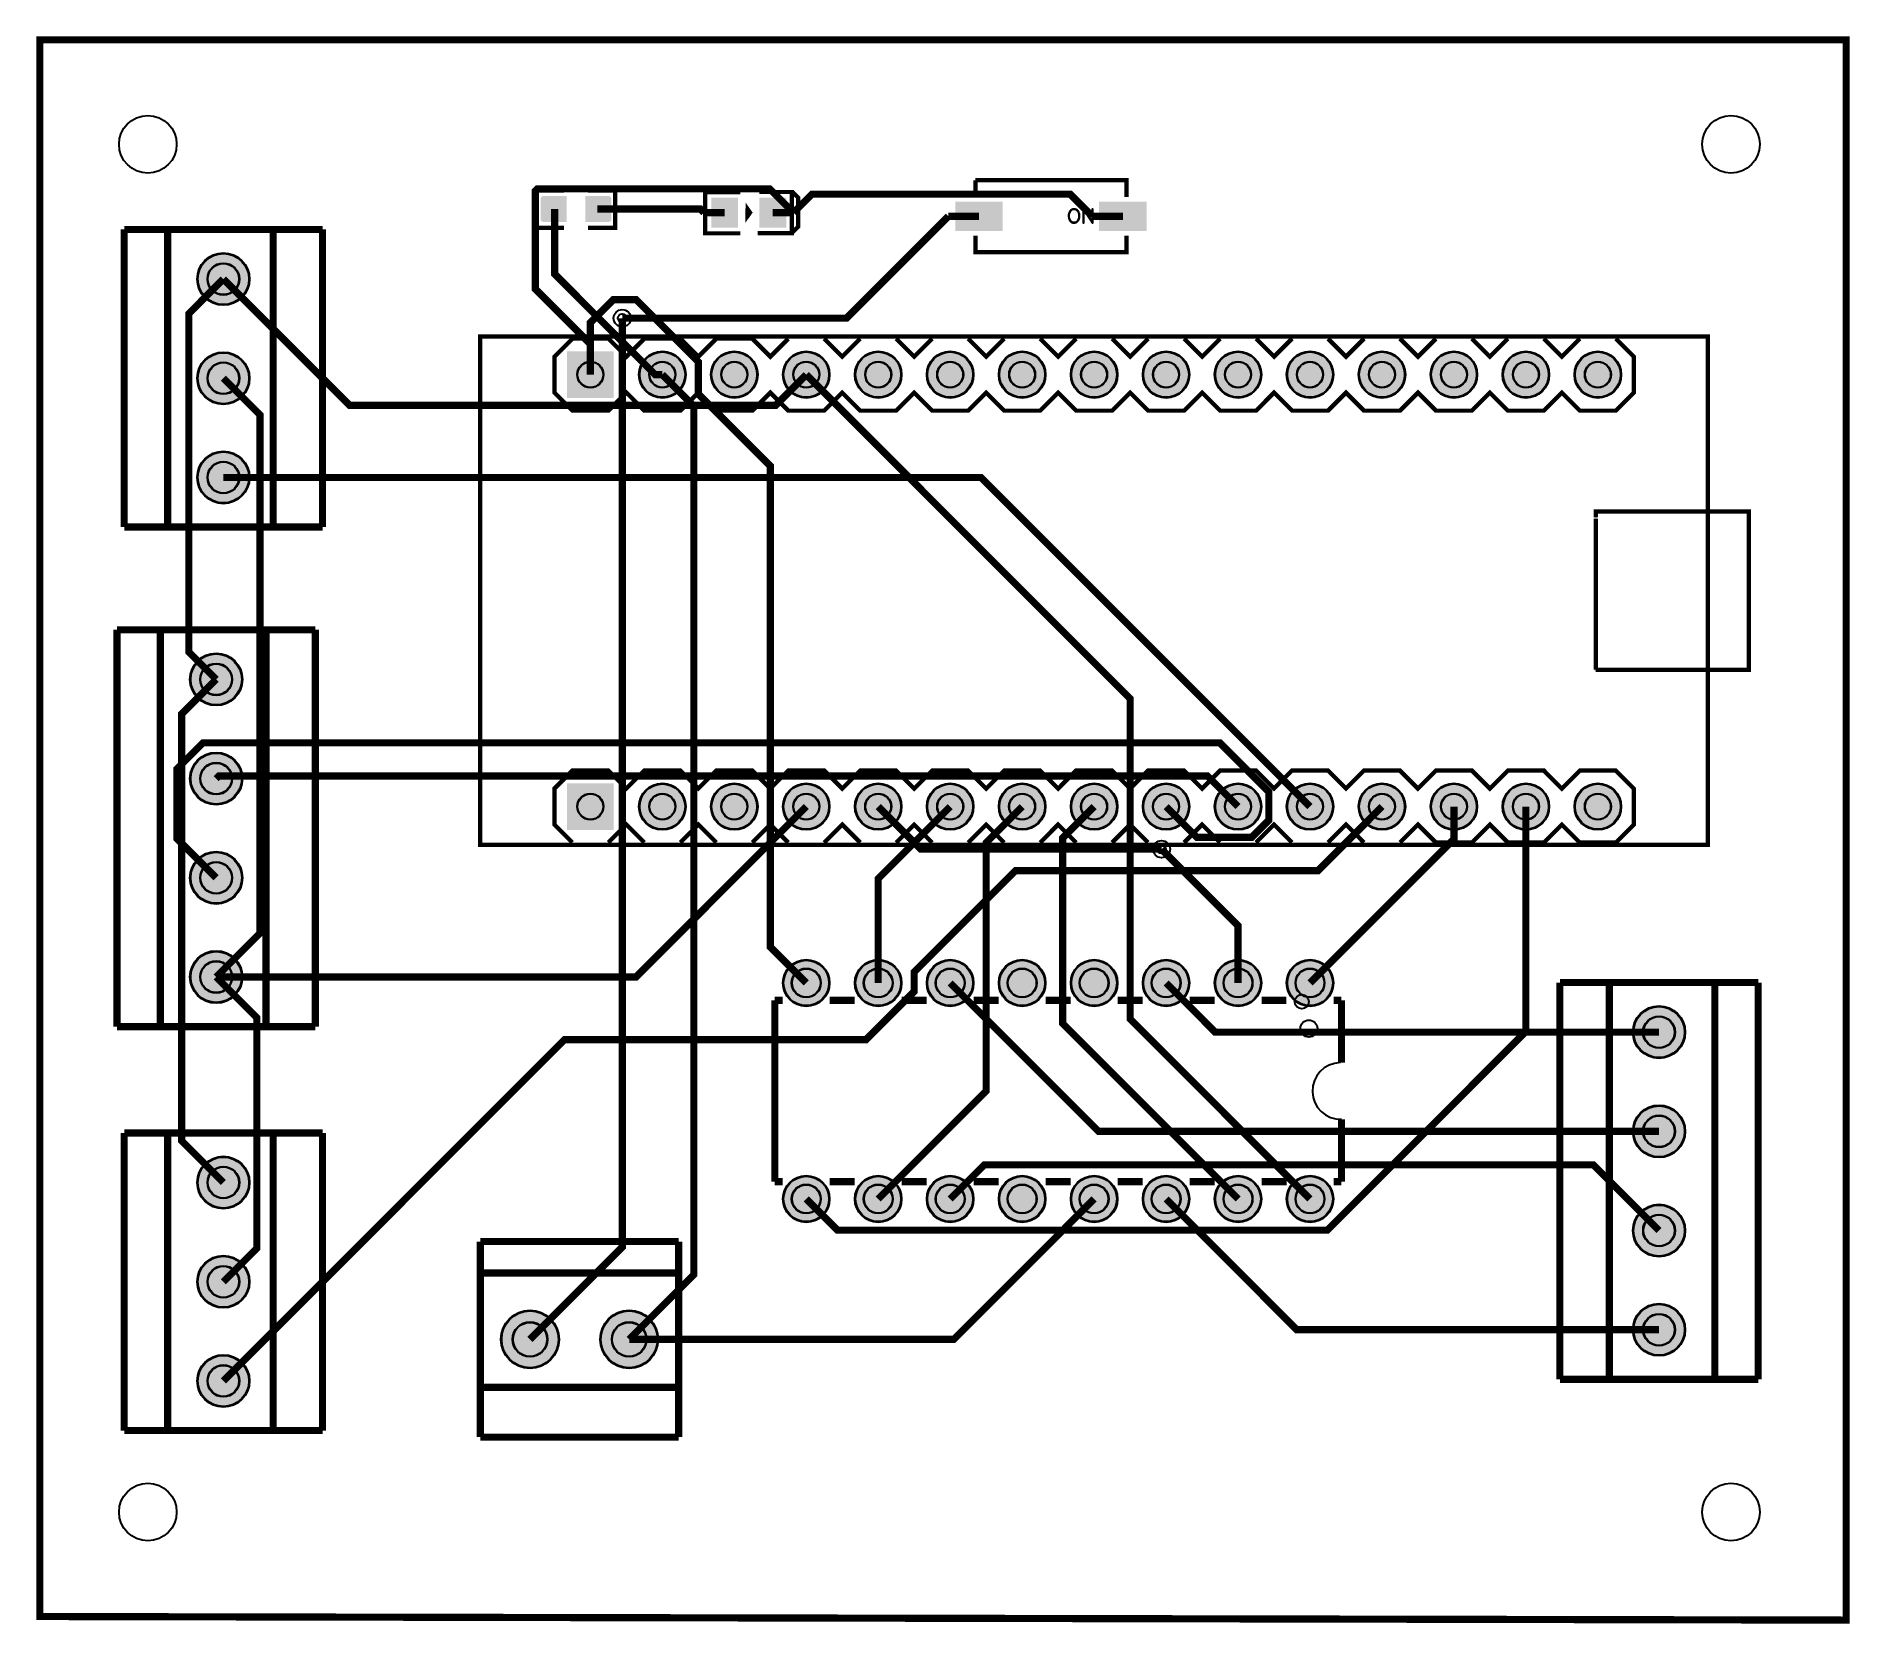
# Model space of a CAD drawing. Header units: millimetres. Extents: x 7.5 to 71.5, y -17.9 to 38.1.
import ezdxf

# ---------------------------------------------------------------- set-up
doc = ezdxf.new("R2010")
doc.units = ezdxf.units.MM
for name, color, linetype, true_color in [('BoardOutLine', 7, 'Continuous', 0xff00ff), ('BottomLayer', 7, 'Continuous', 0x0000ff), ('BottomSolderMaskLayer', 7, 'Continuous', 0xaa00ff), ('Document', 7, 'Continuous', 0xffffff), ('Hole', 7, 'Continuous', 0x222222), ('Multi-Layer', 7, 'Continuous', 0xc0c0c0), ('TopLayer', 7, 'Continuous', 0xff0000), ('TopPasteMaskLayer', 7, 'Continuous', 0x808080), ('TopSilkLayer', 7, 'Continuous', 0xffcc00), ('TopSolderMaskLayer', 7, 'Continuous', 0x800080)]:
    doc.layers.add(name, color=color, linetype=linetype, true_color=true_color)

msp = doc.modelspace()

# ---------------------------------------------------------------- hatches: boundary and pattern name
at = {"layer": 'BottomSolderMaskLayer'}
for points in [[(13.171628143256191, 29.535052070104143, 1), (15.022428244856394, 29.535052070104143, 1)], [(13.171628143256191, 26.034925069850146, 1), (15.022428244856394, 26.034925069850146, 1)], [(27.87645415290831, 25.336652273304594), (26.225654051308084, 25.336652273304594), (26.225654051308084, 26.98745237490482), (27.87645415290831, 26.98745237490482)], [(28.76565913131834, 26.162052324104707, 1), (30.416459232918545, 26.162052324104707, 1)], [(31.305664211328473, 26.162052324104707, 1), (32.956464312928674, 26.162052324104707, 1)], [(33.84566929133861, 26.162052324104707, 1), (35.496469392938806, 26.162052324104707, 1)], [(36.38567437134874, 26.162052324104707, 1), (38.03647447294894, 26.162052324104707, 1)], [(38.925679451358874, 26.162052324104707, 1), (40.57647955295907, 26.162052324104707, 1)], [(41.46568453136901, 26.162052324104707, 1), (43.116484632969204, 26.162052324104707, 1)], [(44.00568961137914, 26.162052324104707, 1), (45.65648971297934, 26.162052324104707, 1)], [(46.5456946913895, 26.162052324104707, 1), (48.1964947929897, 26.162052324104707, 1)], [(49.08569977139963, 26.162052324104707, 1), (50.73649987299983, 26.162052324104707, 1)], [(51.625704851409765, 26.162052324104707, 1), (53.27650495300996, 26.162052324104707, 1)], [(54.1657099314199, 26.162052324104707, 1), (55.816510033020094, 26.162052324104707, 1)], [(56.70571501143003, 26.162052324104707, 1), (58.35651511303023, 26.162052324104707, 1)], [(59.24572009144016, 26.162052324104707, 1), (60.89652019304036, 26.162052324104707, 1)], [(61.785725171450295, 26.162052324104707, 1), (63.43652527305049, 26.162052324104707, 1)], [(13.171628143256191, 22.535052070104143, 1), (15.022428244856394, 22.535052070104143, 1)], [(12.917627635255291, 15.409956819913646, 1), (14.768427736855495, 15.409956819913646, 1)], [(12.917627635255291, 11.910083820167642, 1), (14.768427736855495, 11.910083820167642, 1)], [(27.87645415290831, 10.096621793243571), (26.225654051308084, 10.096621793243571), (26.225654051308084, 11.747421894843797), (27.87645415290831, 11.747421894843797)], [(28.76565913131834, 10.922021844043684, 1), (30.416459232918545, 10.922021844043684, 1)], [(31.305664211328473, 10.922021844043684, 1), (32.956464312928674, 10.922021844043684, 1)], [(33.84566929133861, 10.922021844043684, 1), (35.496469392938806, 10.922021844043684, 1)], [(36.38567437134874, 10.922021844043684, 1), (38.03647447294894, 10.922021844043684, 1)], [(38.925679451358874, 10.922021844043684, 1), (40.57647955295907, 10.922021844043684, 1)], [(41.46568453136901, 10.922021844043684, 1), (43.116484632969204, 10.922021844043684, 1)], [(44.00568961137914, 10.922021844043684, 1), (45.65648971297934, 10.922021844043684, 1)], [(46.5456946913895, 10.922021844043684, 1), (48.1964947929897, 10.922021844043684, 1)], [(49.08569977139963, 10.922021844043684, 1), (50.73649987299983, 10.922021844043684, 1)], [(51.625704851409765, 10.922021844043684, 1), (53.27650495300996, 10.922021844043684, 1)], [(54.1657099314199, 10.922021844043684, 1), (55.816510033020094, 10.922021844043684, 1)], [(56.70571501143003, 10.922021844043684, 1), (58.35651511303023, 10.922021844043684, 1)], [(59.24572009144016, 10.922021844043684, 1), (60.89652019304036, 10.922021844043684, 1)], [(61.785725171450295, 10.922021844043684, 1), (63.43652527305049, 10.922021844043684, 1)], [(12.917627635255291, 8.409956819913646, 1), (14.768427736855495, 8.409956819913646, 1)], [(12.917627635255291, 4.910083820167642, 1), (14.768427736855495, 4.910083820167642, 1)], [(33.84566929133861, 4.699009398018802, 1), (35.496469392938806, 4.699009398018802, 1)], [(36.38567437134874, 4.699009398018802, 1), (38.03647447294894, 4.699009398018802, 1)], [(38.925679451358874, 4.699009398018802, 1), (40.57647955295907, 4.699009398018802, 1)], [(41.46568453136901, 4.699009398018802, 1), (43.116484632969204, 4.699009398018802, 1)], [(44.00568961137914, 4.699009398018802, 1), (45.65648971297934, 4.699009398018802, 1)], [(46.5456946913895, 4.699009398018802, 1), (48.1964947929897, 4.699009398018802, 1)], [(49.08569977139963, 4.699009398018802, 1), (50.73649987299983, 4.699009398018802, 1)], [(51.625704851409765, 4.699009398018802, 1), (53.27650495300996, 4.699009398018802, 1)], [(63.84472948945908, 2.9639319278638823, 1), (65.69552959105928, 2.9639319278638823, 1)], [(63.84472948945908, -0.5359410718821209, 1), (65.69552959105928, -0.5359410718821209, 1)], [(13.171628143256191, -2.342011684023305, 1), (15.022428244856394, -2.342011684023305, 1)], [(33.84566929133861, -2.9210058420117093, 1), (35.496469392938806, -2.9210058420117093, 1)], [(36.38567437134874, -2.9210058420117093, 1), (38.03647447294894, -2.9210058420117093, 1)], [(38.925679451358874, -2.9210058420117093, 1), (40.57647955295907, -2.9210058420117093, 1)], [(41.46568453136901, -2.9210058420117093, 1), (43.116484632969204, -2.9210058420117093, 1)], [(44.00568961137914, -2.9210058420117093, 1), (45.65648971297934, -2.9210058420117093, 1)], [(46.5456946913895, -2.9210058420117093, 1), (48.1964947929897, -2.9210058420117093, 1)], [(49.08569977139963, -2.9210058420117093, 1), (50.73649987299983, -2.9210058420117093, 1)], [(51.625704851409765, -2.9210058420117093, 1), (53.27650495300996, -2.9210058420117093, 1)], [(63.84472948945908, -4.036068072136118, 1), (65.69552959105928, -4.036068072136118, 1)], [(13.171628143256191, -5.8421386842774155, 1), (15.022428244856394, -5.8421386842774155, 1)], [(23.894589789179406, -7.874015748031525, 1), (25.94538989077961, -7.874015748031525, 1)], [(27.39471678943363, -7.874015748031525, 1), (29.445516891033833, -7.874015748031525, 1)], [(63.84472948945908, -7.535941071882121, 1), (65.69552959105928, -7.535941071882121, 1)], [(13.171628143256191, -9.342011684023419, 1), (15.022428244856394, -9.342011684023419, 1)]]:
    msp.add_hatch(color=256, dxfattribs=at).paths.add_polyline_path(points)
at = {"layer": 'Document'}
for points in [[(44.17411734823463, 32.040157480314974), (44.074803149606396, 32.04193548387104), (44.00520701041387, 32.00993141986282), (43.951765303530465, 31.95257810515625), (43.92367284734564, 31.893091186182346), (43.8996189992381, 31.822250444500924), (43.903632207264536, 31.696570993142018), (43.92702565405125, 31.61704343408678), (43.95577851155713, 31.560883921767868), (44.00858521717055, 31.510744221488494), (44.068732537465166, 31.481356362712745), (44.181686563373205, 31.483337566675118), (44.23850647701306, 31.512750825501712), (44.28996697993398, 31.566903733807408), (44.32138684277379, 31.619050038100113), (44.34747269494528, 31.70058420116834), (44.34516129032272, 31.82882905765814), (44.322682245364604, 31.89243078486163), (44.2946151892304, 31.956540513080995), (44.234493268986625, 32.0167386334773), (44.20642621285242, 31.926517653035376), (44.226517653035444, 31.90922021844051), (44.240513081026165, 31.885801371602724), (44.26540513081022, 31.813944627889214), (44.26456692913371, 31.713944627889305), (44.22448564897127, 31.61303022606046), (44.19664719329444, 31.582346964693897), (44.157632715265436, 31.566903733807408), (44.087452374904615, 31.565557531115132), (44.054025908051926, 31.585623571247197), (44.01457962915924, 31.623723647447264), (43.983185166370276, 31.7099568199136), (43.98117856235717, 31.815544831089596), (44.019939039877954, 31.90513081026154), (44.05572771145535, 31.94554229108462), (44.09547879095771, 31.961950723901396)], [(44.17434594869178, 32.039471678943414), (44.234493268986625, 32.01475742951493), (44.209093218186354, 31.926517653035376), (44.18503937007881, 31.948564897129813), (44.15697231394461, 31.95994411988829), (44.09309118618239, 31.96129032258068)], [(44.490957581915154, 32.02633985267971), (44.46421132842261, 32.04170688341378), (44.44150368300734, 32.03637287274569), (44.42143764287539, 32.02499364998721), (44.414097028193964, 31.998272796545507), (44.41544323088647, 31.513893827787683), (44.42298704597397, 31.492252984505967), (44.44554229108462, 31.481915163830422), (44.470002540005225, 31.481432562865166), (44.49212598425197, 31.496951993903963), (44.49400558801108, 31.5204724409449), (44.49649479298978, 31.864871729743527), (44.73949707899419, 31.499136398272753), (44.752374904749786, 31.485267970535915), (44.772339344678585, 31.48018796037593), (44.80012700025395, 31.48491236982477), (44.8139954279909, 31.51336042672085), (44.8127762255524, 32.00855981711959), (44.7995681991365, 32.031242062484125), (44.783972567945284, 32.03903987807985), (44.76568453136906, 32.03870967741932), (44.74605029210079, 32.03294386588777), (44.736576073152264, 32.01668783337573), (44.73215646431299, 31.999745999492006), (44.73360426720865, 31.664643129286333)], [(23.23108966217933, 27.442037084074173), (66.43108966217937, 27.442037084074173), (66.43108966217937, 21.392049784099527), (66.53108966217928, 21.392049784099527), (66.53108966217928, 27.442037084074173), (66.43108966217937, 27.542037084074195), (23.18107696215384, 27.542037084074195), (23.13108966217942, 27.49204978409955), (23.13108966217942, 9.592024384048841), (23.18107696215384, 9.542037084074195), (66.48107696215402, 9.542037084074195), (66.53108966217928, 9.592049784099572), (66.53108966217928, 15.642037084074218), (66.43108966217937, 15.642037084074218), (66.43108966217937, 9.642037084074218), (23.23108966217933, 9.642037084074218), (23.23108966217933, 27.39204978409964)], [(66.48107696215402, 15.692024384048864), (67.93106426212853, 15.692024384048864), (67.9810769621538, 15.74203708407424), (67.9810769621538, 21.342062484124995), (67.93108966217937, 21.392049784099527), (62.53108966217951, 21.392049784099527), (62.48107696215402, 21.34203708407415), (62.48107696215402, 15.74203708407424), (62.53108966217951, 15.692024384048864), (66.43108966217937, 15.692024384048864), (66.43108966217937, 15.792049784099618), (62.63106426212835, 15.792049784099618), (62.58107696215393, 15.842037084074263), (62.58107696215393, 21.242037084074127), (62.63108966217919, 21.292049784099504), (67.88107696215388, 21.292049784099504), (67.88107696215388, 15.842037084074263), (67.83108966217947, 15.792049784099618), (66.48107696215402, 15.792049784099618), (66.48107696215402, 15.792049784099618)]]:
    msp.add_hatch(color=256, dxfattribs=at).paths.add_polyline_path(points)
at = {"layer": 'Multi-Layer'}
for points in [[(13.197028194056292, 29.535052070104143, 1), (14.997028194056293, 29.535052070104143, 1)], [(13.197028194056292, 26.034925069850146, 1), (14.997028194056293, 26.034925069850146, 1)], [(27.851054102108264, 25.36205232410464), (26.251054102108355, 25.36205232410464), (26.251054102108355, 26.96205232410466), (27.851054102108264, 26.96205232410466)], [(28.791059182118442, 26.162052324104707, 1), (30.391059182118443, 26.162052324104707, 1)], [(31.331064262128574, 26.162052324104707, 1), (32.93106426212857, 26.162052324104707, 1)], [(33.87106934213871, 26.162052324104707, 1), (35.471069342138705, 26.162052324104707, 1)], [(36.41107442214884, 26.162052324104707, 1), (38.01107442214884, 26.162052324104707, 1)], [(38.951079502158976, 26.162052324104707, 1), (40.55107950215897, 26.162052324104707, 1)], [(41.49108458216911, 26.162052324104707, 1), (43.0910845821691, 26.162052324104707, 1)], [(44.03108966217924, 26.162052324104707, 1), (45.631089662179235, 26.162052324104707, 1)], [(46.5710947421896, 26.162052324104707, 1), (48.171094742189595, 26.162052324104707, 1)], [(49.11109982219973, 26.162052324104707, 1), (50.71109982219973, 26.162052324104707, 1)], [(51.651104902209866, 26.162052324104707, 1), (53.25110490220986, 26.162052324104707, 1)], [(54.19110998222, 26.162052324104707, 1), (55.79110998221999, 26.162052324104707, 1)], [(56.73111506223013, 26.162052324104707, 1), (58.331115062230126, 26.162052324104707, 1)], [(59.271120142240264, 26.162052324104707, 1), (60.87112014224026, 26.162052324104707, 1)], [(61.811125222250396, 26.162052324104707, 1), (63.41112522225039, 26.162052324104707, 1)], [(13.197028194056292, 22.535052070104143, 1), (14.997028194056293, 22.535052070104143, 1)], [(12.943027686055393, 15.409956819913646, 1), (14.743027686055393, 15.409956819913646, 1)], [(12.943027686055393, 11.910083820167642, 1), (14.743027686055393, 11.910083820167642, 1)], [(27.851054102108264, 10.122021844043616), (26.251054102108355, 10.122021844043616), (26.251054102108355, 11.722021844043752), (27.851054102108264, 11.722021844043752)], [(28.791059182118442, 10.922021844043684, 1), (30.391059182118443, 10.922021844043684, 1)], [(31.331064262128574, 10.922021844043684, 1), (32.93106426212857, 10.922021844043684, 1)], [(33.87106934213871, 10.922021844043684, 1), (35.471069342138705, 10.922021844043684, 1)], [(36.41107442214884, 10.922021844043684, 1), (38.01107442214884, 10.922021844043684, 1)], [(38.951079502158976, 10.922021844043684, 1), (40.55107950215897, 10.922021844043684, 1)], [(41.49108458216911, 10.922021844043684, 1), (43.0910845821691, 10.922021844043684, 1)], [(44.03108966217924, 10.922021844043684, 1), (45.631089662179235, 10.922021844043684, 1)], [(46.5710947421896, 10.922021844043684, 1), (48.171094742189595, 10.922021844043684, 1)], [(49.11109982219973, 10.922021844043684, 1), (50.71109982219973, 10.922021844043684, 1)], [(51.651104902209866, 10.922021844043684, 1), (53.25110490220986, 10.922021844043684, 1)], [(54.19110998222, 10.922021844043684, 1), (55.79110998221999, 10.922021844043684, 1)], [(56.73111506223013, 10.922021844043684, 1), (58.331115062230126, 10.922021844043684, 1)], [(59.271120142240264, 10.922021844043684, 1), (60.87112014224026, 10.922021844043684, 1)], [(61.811125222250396, 10.922021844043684, 1), (63.41112522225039, 10.922021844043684, 1)], [(12.943027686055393, 8.409956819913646, 1), (14.743027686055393, 8.409956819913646, 1)], [(12.943027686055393, 4.910083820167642, 1), (14.743027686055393, 4.910083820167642, 1)], [(33.87106934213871, 4.699009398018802, 1), (35.471069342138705, 4.699009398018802, 1)], [(36.41107442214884, 4.699009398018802, 1), (38.01107442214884, 4.699009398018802, 1)], [(38.951079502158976, 4.699009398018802, 1), (40.55107950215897, 4.699009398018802, 1)], [(41.49108458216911, 4.699009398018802, 1), (43.0910845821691, 4.699009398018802, 1)], [(44.03108966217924, 4.699009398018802, 1), (45.631089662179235, 4.699009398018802, 1)], [(46.5710947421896, 4.699009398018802, 1), (48.171094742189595, 4.699009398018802, 1)], [(49.11109982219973, 4.699009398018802, 1), (50.71109982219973, 4.699009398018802, 1)], [(51.651104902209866, 4.699009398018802, 1), (53.25110490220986, 4.699009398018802, 1)], [(63.87012954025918, 2.9639319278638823, 1), (65.67012954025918, 2.9639319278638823, 1)], [(63.87012954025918, -0.5359410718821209, 1), (65.67012954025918, -0.5359410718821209, 1)], [(13.197028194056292, -2.342011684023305, 1), (14.997028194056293, -2.342011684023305, 1)], [(33.87106934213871, -2.9210058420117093, 1), (35.471069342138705, -2.9210058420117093, 1)], [(36.41107442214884, -2.9210058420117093, 1), (38.01107442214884, -2.9210058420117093, 1)], [(38.951079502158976, -2.9210058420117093, 1), (40.55107950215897, -2.9210058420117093, 1)], [(41.49108458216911, -2.9210058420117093, 1), (43.0910845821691, -2.9210058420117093, 1)], [(44.03108966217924, -2.9210058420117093, 1), (45.631089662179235, -2.9210058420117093, 1)], [(46.5710947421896, -2.9210058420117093, 1), (48.171094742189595, -2.9210058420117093, 1)], [(49.11109982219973, -2.9210058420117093, 1), (50.71109982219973, -2.9210058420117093, 1)], [(51.651104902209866, -2.9210058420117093, 1), (53.25110490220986, -2.9210058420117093, 1)], [(63.87012954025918, -4.036068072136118, 1), (65.67012954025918, -4.036068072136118, 1)], [(13.197028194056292, -5.8421386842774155, 1), (14.997028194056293, -5.8421386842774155, 1)], [(23.919989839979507, -7.874015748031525, 1), (25.919989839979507, -7.874015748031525, 1)], [(27.42011684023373, -7.874015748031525, 1), (29.42011684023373, -7.874015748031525, 1)], [(63.87012954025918, -7.535941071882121, 1), (65.67012954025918, -7.535941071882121, 1)], [(13.197028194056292, -9.342011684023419, 1), (14.997028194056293, -9.342011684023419, 1)]]:
    msp.add_hatch(color=256, dxfattribs=at).paths.add_polyline_path(points)
at = {"layer": 'TopLayer'}
for points in [[(26.19304038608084, 31.57205994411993), (26.19304038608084, 32.43606807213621), (25.38656337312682, 32.43606807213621), (25.38656337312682, 31.57205994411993)], [(26.8930657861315, 31.57205994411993), (26.8930657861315, 32.43606807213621), (27.699542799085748, 32.43606807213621), (27.699542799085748, 31.57205994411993)], [(32.238938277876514, 32.37706375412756), (32.238938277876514, 31.377063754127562), (31.339014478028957, 31.377063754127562), (31.339014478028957, 32.37706375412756)], [(33.93893827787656, 32.37706375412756), (33.93893827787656, 31.377063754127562), (33.039014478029, 31.377063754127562), (33.039014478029, 32.37706375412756)], [(39.96708153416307, 31.250063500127), (39.96708153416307, 32.250063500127), (41.56708153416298, 32.250063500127), (41.56708153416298, 31.250063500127)], [(45.047091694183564, 31.250063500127), (45.047091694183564, 32.250063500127), (46.647091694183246, 32.250063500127), (46.647091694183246, 31.250063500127)]]:
    msp.add_hatch(color=256, dxfattribs=at).paths.add_polyline_path(points)
at = {"layer": 'TopPasteMaskLayer'}
for points in [[(26.18806197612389, 32.40403860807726), (26.18806197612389, 32.17607315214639), (25.808077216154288, 32.17607315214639), (25.808077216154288, 31.84607569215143), (26.18806197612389, 31.84607569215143), (26.18806197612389, 31.60403860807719), (26.138074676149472, 31.554051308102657), (25.348082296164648, 31.554051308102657), (25.298069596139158, 31.60403860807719), (25.298069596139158, 32.40403860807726), (25.348082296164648, 32.454051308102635), (26.138074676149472, 32.454051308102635)], [(27.73807467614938, 32.454051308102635), (26.938074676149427, 32.454051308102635), (26.888061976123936, 32.40403860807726), (26.888061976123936, 32.17607315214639), (27.258064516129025, 32.17607315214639), (27.258064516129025, 31.84607569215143), (26.888061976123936, 31.84607569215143), (26.888061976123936, 31.60403860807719), (26.938074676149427, 31.554051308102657), (27.73807467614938, 31.554051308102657), (27.788061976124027, 31.60403860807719), (27.788061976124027, 32.40403860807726)], [(32.238938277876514, 32.37706375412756), (32.238938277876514, 31.377063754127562), (31.339014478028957, 31.377063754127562), (31.339014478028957, 32.37706375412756)], [(33.93893827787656, 32.37706375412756), (33.93893827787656, 31.377063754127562), (33.039014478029, 31.377063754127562), (33.039014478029, 32.37706375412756)], [(39.96708153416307, 31.250063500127), (39.96708153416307, 32.250063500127), (41.56708153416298, 32.250063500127), (41.56708153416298, 31.250063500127)], [(45.047091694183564, 31.250063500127), (45.047091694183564, 32.250063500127), (46.647091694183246, 32.250063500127), (46.647091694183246, 31.250063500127)]]:
    msp.add_hatch(color=256, dxfattribs=at).paths.add_polyline_path(points)
at = {"layer": 'TopSilkLayer'}
msp.add_hatch(color=256, dxfattribs=at).paths.add_polyline_path([(32.529057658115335, 32.23705867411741), (32.518999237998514, 31.517145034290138), (32.778994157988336, 31.877139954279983)])
at = {"layer": 'TopSolderMaskLayer'}
for points in [[(26.21844763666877, 31.54665989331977), (26.21844763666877, 32.46146812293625), (25.361170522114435, 32.46146812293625), (25.361170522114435, 31.54665989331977)], [(26.867658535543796, 31.54665989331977), (26.867658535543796, 32.46146812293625), (27.724935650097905, 32.46146812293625), (27.724935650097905, 31.54665989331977)], [(32.26179509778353, 32.405288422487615), (32.26179509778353, 31.348839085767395), (31.31615507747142, 31.348839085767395), (31.31615507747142, 32.405288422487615)], [(33.961793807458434, 32.405288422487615), (33.961793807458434, 31.348839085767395), (33.01615378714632, 31.348839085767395), (33.01615378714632, 32.405288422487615)], [(39.927071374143, 31.23443453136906), (39.927071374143, 32.265692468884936), (41.60709169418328, 32.265692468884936), (41.60709169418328, 31.23443453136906)], [(45.00708153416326, 31.23443453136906), (45.00708153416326, 32.265692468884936), (46.68710185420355, 32.265692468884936), (46.68710185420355, 31.23443453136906)], [(13.171628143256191, 29.535052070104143, 1), (15.022428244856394, 29.535052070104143, 1)], [(13.171628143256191, 26.034925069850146, 1), (15.022428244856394, 26.034925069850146, 1)], [(27.87645415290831, 25.336652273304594), (26.225654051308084, 25.336652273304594), (26.225654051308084, 26.98745237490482), (27.87645415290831, 26.98745237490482)], [(28.76565913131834, 26.162052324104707, 1), (30.416459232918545, 26.162052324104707, 1)], [(31.305664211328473, 26.162052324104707, 1), (32.956464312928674, 26.162052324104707, 1)], [(33.84566929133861, 26.162052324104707, 1), (35.496469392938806, 26.162052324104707, 1)], [(36.38567437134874, 26.162052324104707, 1), (38.03647447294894, 26.162052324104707, 1)], [(38.925679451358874, 26.162052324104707, 1), (40.57647955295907, 26.162052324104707, 1)], [(41.46568453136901, 26.162052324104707, 1), (43.116484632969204, 26.162052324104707, 1)], [(44.00568961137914, 26.162052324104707, 1), (45.65648971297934, 26.162052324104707, 1)], [(46.5456946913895, 26.162052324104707, 1), (48.1964947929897, 26.162052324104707, 1)], [(49.08569977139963, 26.162052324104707, 1), (50.73649987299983, 26.162052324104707, 1)], [(51.625704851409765, 26.162052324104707, 1), (53.27650495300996, 26.162052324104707, 1)], [(54.1657099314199, 26.162052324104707, 1), (55.816510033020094, 26.162052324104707, 1)], [(56.70571501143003, 26.162052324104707, 1), (58.35651511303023, 26.162052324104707, 1)], [(59.24572009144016, 26.162052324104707, 1), (60.89652019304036, 26.162052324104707, 1)], [(61.785725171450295, 26.162052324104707, 1), (63.43652527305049, 26.162052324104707, 1)], [(13.171628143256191, 22.535052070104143, 1), (15.022428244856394, 22.535052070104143, 1)], [(12.917627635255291, 15.409956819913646, 1), (14.768427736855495, 15.409956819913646, 1)], [(12.917627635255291, 11.910083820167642, 1), (14.768427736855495, 11.910083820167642, 1)], [(27.87645415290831, 10.096621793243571), (26.225654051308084, 10.096621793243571), (26.225654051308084, 11.747421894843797), (27.87645415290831, 11.747421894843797)], [(28.76565913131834, 10.922021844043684, 1), (30.416459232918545, 10.922021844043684, 1)], [(31.305664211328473, 10.922021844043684, 1), (32.956464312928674, 10.922021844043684, 1)], [(33.84566929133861, 10.922021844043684, 1), (35.496469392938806, 10.922021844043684, 1)], [(36.38567437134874, 10.922021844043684, 1), (38.03647447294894, 10.922021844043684, 1)], [(38.925679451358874, 10.922021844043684, 1), (40.57647955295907, 10.922021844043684, 1)], [(41.46568453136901, 10.922021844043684, 1), (43.116484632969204, 10.922021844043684, 1)], [(44.00568961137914, 10.922021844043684, 1), (45.65648971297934, 10.922021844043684, 1)], [(46.5456946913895, 10.922021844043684, 1), (48.1964947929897, 10.922021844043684, 1)], [(49.08569977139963, 10.922021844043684, 1), (50.73649987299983, 10.922021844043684, 1)], [(51.625704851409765, 10.922021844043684, 1), (53.27650495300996, 10.922021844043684, 1)], [(54.1657099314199, 10.922021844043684, 1), (55.816510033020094, 10.922021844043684, 1)], [(56.70571501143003, 10.922021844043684, 1), (58.35651511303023, 10.922021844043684, 1)], [(59.24572009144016, 10.922021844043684, 1), (60.89652019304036, 10.922021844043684, 1)], [(61.785725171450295, 10.922021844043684, 1), (63.43652527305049, 10.922021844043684, 1)], [(12.917627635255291, 8.409956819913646, 1), (14.768427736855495, 8.409956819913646, 1)], [(12.917627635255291, 4.910083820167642, 1), (14.768427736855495, 4.910083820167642, 1)], [(33.84566929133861, 4.699009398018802, 1), (35.496469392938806, 4.699009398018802, 1)], [(36.38567437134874, 4.699009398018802, 1), (38.03647447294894, 4.699009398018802, 1)], [(38.925679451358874, 4.699009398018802, 1), (40.57647955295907, 4.699009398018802, 1)], [(41.46568453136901, 4.699009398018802, 1), (43.116484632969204, 4.699009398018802, 1)], [(44.00568961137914, 4.699009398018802, 1), (45.65648971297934, 4.699009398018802, 1)], [(46.5456946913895, 4.699009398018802, 1), (48.1964947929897, 4.699009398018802, 1)], [(49.08569977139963, 4.699009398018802, 1), (50.73649987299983, 4.699009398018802, 1)], [(51.625704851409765, 4.699009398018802, 1), (53.27650495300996, 4.699009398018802, 1)], [(63.84472948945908, 2.9639319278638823, 1), (65.69552959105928, 2.9639319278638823, 1)], [(63.84472948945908, -0.5359410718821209, 1), (65.69552959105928, -0.5359410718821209, 1)], [(13.171628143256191, -2.342011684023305, 1), (15.022428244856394, -2.342011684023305, 1)], [(33.84566929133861, -2.9210058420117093, 1), (35.496469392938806, -2.9210058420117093, 1)], [(36.38567437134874, -2.9210058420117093, 1), (38.03647447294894, -2.9210058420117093, 1)], [(38.925679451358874, -2.9210058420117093, 1), (40.57647955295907, -2.9210058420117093, 1)], [(41.46568453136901, -2.9210058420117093, 1), (43.116484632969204, -2.9210058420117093, 1)], [(44.00568961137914, -2.9210058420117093, 1), (45.65648971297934, -2.9210058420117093, 1)], [(46.5456946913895, -2.9210058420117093, 1), (48.1964947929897, -2.9210058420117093, 1)], [(49.08569977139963, -2.9210058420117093, 1), (50.73649987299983, -2.9210058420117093, 1)], [(51.625704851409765, -2.9210058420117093, 1), (53.27650495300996, -2.9210058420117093, 1)], [(63.84472948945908, -4.036068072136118, 1), (65.69552959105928, -4.036068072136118, 1)], [(13.171628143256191, -5.8421386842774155, 1), (15.022428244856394, -5.8421386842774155, 1)], [(23.894589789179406, -7.874015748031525, 1), (25.94538989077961, -7.874015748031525, 1)], [(27.39471678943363, -7.874015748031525, 1), (29.445516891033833, -7.874015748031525, 1)], [(63.84472948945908, -7.535941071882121, 1), (65.69552959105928, -7.535941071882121, 1)], [(13.171628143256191, -9.342011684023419, 1), (15.022428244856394, -9.342011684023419, 1)]]:
    msp.add_hatch(color=256, dxfattribs=at).paths.add_polyline_path(points)

# ---------------------------------------------------------------- linework, layer by layer
at = {"layer": 'BoardOutLine', "const_width": 0.25400050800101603}
msp.add_lwpolyline([(7.620015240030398, 37.97307594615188), (71.37414274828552, 37.97307594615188), (71.37414274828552, -17.780035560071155), (7.620015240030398, -17.653035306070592), (7.620015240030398, 37.97307594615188)], close=True, dxfattribs=at)
at = {"layer": 'BottomLayer', "const_width": 0.25400050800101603}
for points in [[(14.097028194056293, 29.535179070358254), (12.876809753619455, 28.314960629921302), (12.876809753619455, 16.37617475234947), (13.843027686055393, 15.409956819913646)], [(34.67106934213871, 4.699009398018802), (33.40106680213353, 5.969011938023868), (33.40106680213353, 22.942341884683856), (30.861061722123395, 25.48234696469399), (30.861061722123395, 26.611887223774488), (28.66751333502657, 28.805435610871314), (27.860299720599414, 28.805435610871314), (27.05105410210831, 27.996189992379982), (27.05105410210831, 26.162052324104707)], [(24.919989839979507, -7.874015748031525), (28.176784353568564, -4.617221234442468), (28.176784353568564, 28.15316230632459)], [(28.42011684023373, -7.874015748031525), (30.702311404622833, -5.59182118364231), (30.702311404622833, 25.050800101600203), (29.591059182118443, 26.162052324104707)], [(52.45110490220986, -2.9210058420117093), (46.10109220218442, 3.429006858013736), (46.10109220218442, 14.732029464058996), (34.67106934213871, 26.162052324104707)], [(14.097028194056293, 26.035052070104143), (15.387604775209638, 24.74447548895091), (15.387604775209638, 6.454660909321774), (13.843027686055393, 4.910083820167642)], [(14.097028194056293, -2.341884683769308), (12.626111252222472, -0.8709677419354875), (12.626111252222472, 14.193040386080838), (13.843027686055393, 15.409956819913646)], [(34.67106934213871, -2.9210058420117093), (35.77114554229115, -4.021082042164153), (53.06299212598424, -4.021082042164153), (60.07112014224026, 2.987045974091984), (60.07112014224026, 10.922021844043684)], [(37.21107442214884, 4.699009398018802), (37.21107442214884, 8.382016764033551), (39.75107950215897, 10.922021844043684)], [(37.21107442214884, -2.9210058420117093), (41.02108204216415, 0.8890017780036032), (41.02108204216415, 9.652019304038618), (42.291084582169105, 10.922021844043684)], [(49.91109982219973, -2.9210058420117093), (43.71983743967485, 3.27025654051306), (43.71983743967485, 9.810769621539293), (44.83108966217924, 10.922021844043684)], [(52.45110490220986, 4.699009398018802), (57.53111506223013, 9.779019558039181), (57.53111506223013, 10.922021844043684)], [(49.91109982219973, 4.699009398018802), (49.91109982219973, 6.719583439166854), (47.21056642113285, 9.420116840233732)], [(14.097028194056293, -5.842011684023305), (15.27787655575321, -4.661163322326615), (15.27787655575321, 3.475234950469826), (13.843027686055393, 4.910083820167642)]]:
    msp.add_lwpolyline(points, dxfattribs=at)
at = {"layer": 'BottomSolderMaskLayer'}
for centre, radius in [((14.097028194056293, 29.535052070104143), 0.9254000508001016), ((14.097028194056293, 29.535001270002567), 0.5655353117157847), ((14.097028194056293, 26.034925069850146), 0.9254000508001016), ((29.591059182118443, 26.162052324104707), 0.8254000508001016), ((32.131064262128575, 26.162052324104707), 0.8254000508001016), ((34.67106934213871, 26.162052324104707), 0.8254000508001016), ((37.21107442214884, 26.162052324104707), 0.8254000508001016), ((39.75107950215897, 26.162052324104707), 0.8254000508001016), ((42.291084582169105, 26.162052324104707), 0.8254000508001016), ((44.83108966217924, 26.162052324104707), 0.8254000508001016), ((47.3710947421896, 26.162052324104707), 0.8254000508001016), ((49.91109982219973, 26.162052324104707), 0.8254000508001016), ((52.45110490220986, 26.162052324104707), 0.8254000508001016), ((54.991109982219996, 26.162052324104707), 0.8254000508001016), ((57.53111506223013, 26.162052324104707), 0.8254000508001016), ((60.07112014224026, 26.162052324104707), 0.8254000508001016), ((62.611125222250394, 26.162052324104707), 0.8254000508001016), ((14.097028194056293, 26.034975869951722), 0.5655353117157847), ((27.05105410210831, 26.162052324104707), 0.4643006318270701), ((29.591059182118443, 26.162052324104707), 0.4643006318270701), ((32.13114046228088, 26.162026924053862), 0.4643006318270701), ((34.671628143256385, 26.162509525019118), 0.4643006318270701), ((37.21112522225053, 26.162026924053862), 0.4643006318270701), ((39.751612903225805, 26.162509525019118), 0.4643006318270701), ((42.291135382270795, 26.162026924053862), 0.4643006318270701), ((44.83162306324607, 26.162509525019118), 0.4643006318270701), ((47.37114554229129, 26.162026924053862), 0.4643006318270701), ((49.911633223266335, 26.162509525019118), 0.4643006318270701), ((52.45115570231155, 26.162026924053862), 0.4643006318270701), ((54.9916433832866, 26.162509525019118), 0.4643006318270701), ((57.53116586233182, 26.162026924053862), 0.4643006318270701), ((60.07165354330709, 26.162509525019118), 0.4643006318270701), ((62.61115062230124, 26.162026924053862), 0.4643006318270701), ((14.097028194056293, 22.535052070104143), 0.9254000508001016), ((14.097028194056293, 22.534975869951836), 0.5655353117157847), ((13.843027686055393, 15.409956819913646), 0.9254000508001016), ((13.843027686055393, 15.410033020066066), 0.5655353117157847), ((13.843027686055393, 11.910083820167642), 0.9254000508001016), ((13.843027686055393, 11.910033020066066), 0.5655353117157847), ((29.591059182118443, 10.922021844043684), 0.8254000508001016), ((32.131064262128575, 10.922021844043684), 0.8254000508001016), ((34.67106934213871, 10.922021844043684), 0.8254000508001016), ((37.21107442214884, 10.922021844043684), 0.8254000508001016), ((39.75107950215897, 10.922021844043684), 0.8254000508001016), ((42.291084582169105, 10.922021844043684), 0.8254000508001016), ((44.83108966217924, 10.922021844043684), 0.8254000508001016), ((47.3710947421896, 10.922021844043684), 0.8254000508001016), ((49.91109982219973, 10.922021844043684), 0.8254000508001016), ((52.45110490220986, 10.922021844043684), 0.8254000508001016), ((54.991109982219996, 10.922021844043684), 0.8254000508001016), ((57.53111506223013, 10.922021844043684), 0.8254000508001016), ((60.07112014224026, 10.922021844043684), 0.8254000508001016), ((62.611125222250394, 10.922021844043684), 0.8254000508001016), ((27.05105410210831, 10.922021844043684), 0.4643006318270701), ((29.591059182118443, 10.921996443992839), 0.4643006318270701), ((32.130581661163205, 10.922479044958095), 0.4643006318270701), ((34.67106934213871, 10.921996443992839), 0.4643006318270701), ((37.21056642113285, 10.922479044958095), 0.4643006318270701), ((39.75107950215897, 10.921996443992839), 0.4643006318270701), ((42.2905511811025, 10.922479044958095), 0.4643006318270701), ((44.83106426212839, 10.921996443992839), 0.4643006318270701), ((47.37058674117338, 10.922479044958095), 0.4643006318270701), ((49.911074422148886, 10.921996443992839), 0.4643006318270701), ((52.45059690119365, 10.922479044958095), 0.4643006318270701), ((54.99108458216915, 10.921996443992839), 0.4643006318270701), ((57.53060706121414, 10.922479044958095), 0.4643006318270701), ((60.071094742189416, 10.921996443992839), 0.4643006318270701), ((62.611125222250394, 10.922021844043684), 0.4643006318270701), ((13.843027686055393, 8.409956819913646), 0.9254000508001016), ((13.843027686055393, 8.410007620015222), 0.5655353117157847), ((13.843027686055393, 4.910083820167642), 0.9254000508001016), ((13.843027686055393, 4.910007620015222), 0.5655353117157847), ((34.67106934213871, 4.699009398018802), 0.8254000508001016), ((34.67106934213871, 4.699009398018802), 0.5158750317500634), ((37.21107442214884, 4.699009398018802), 0.8254000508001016), ((37.21107442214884, 4.699009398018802), 0.5158750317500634), ((39.75107950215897, 4.699009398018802), 0.8254000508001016), ((39.75107950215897, 4.699009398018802), 0.5158750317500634), ((42.291084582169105, 4.699009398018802), 0.8254000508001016), ((42.291084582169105, 4.699009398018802), 0.5158750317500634), ((44.83108966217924, 4.699009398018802), 0.8254000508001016), ((44.83108966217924, 4.699009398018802), 0.5158750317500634), ((47.3710947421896, 4.699009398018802), 0.8254000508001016), ((47.3710947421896, 4.699009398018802), 0.5158750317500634), ((49.91109982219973, 4.699009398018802), 0.8254000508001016), ((49.91109982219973, 4.699009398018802), 0.5158750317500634), ((52.45110490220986, 4.699009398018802), 0.8254000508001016), ((52.45110490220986, 4.699009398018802), 0.5158750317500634), ((64.77012954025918, 2.9639319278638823), 0.9254000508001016), ((64.77012954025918, 2.964008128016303), 0.5655353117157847), ((64.77012954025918, -0.5359410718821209), 0.9254000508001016), ((64.77012954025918, -0.5359918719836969), 0.5655353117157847), ((14.097028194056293, -2.342011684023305), 0.9254000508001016), ((14.097028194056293, -2.342062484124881), 0.5655353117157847), ((34.67106934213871, -2.9210058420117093), 0.8254000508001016), ((34.67106934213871, -2.9210058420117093), 0.5158750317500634), ((37.21107442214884, -2.9210058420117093), 0.8254000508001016), ((37.21107442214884, -2.9210058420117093), 0.5158750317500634), ((39.75107950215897, -2.9210058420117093), 0.8254000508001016), ((39.75107950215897, -2.9210058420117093), 0.5158750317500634), ((42.291084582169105, -2.9210058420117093), 0.8254000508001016), ((42.291084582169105, -2.9210058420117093), 0.5158750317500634), ((44.83108966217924, -2.9210058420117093), 0.8254000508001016), ((44.83108966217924, -2.9210058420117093), 0.5158750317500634), ((47.3710947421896, -2.9210058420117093), 0.8254000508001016), ((47.3710947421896, -2.9210058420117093), 0.5158750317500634), ((49.91109982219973, -2.9210058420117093), 0.8254000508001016), ((49.91109982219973, -2.9210058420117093), 0.5158750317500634), ((52.45110490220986, -2.9210058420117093), 0.8254000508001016), ((52.45110490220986, -2.9210058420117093), 0.5158750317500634), ((64.77012954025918, -4.036068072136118), 0.9254000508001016), ((64.77012954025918, -4.036017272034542), 0.5655353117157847), ((14.097028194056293, -5.8421386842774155), 0.9254000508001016), ((14.097028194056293, -5.8420878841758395), 0.5655353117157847), ((24.919989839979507, -7.874015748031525), 1.0254000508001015), ((28.42011684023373, -7.874015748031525), 1.0254000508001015), ((64.77012954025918, -7.535941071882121), 0.9254000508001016), ((64.77012954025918, -7.536017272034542), 0.5655353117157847), ((24.920040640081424, -7.874015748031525), 0.615240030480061), ((28.420066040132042, -7.874015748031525), 0.615240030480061), ((14.097028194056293, -9.342011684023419), 0.9254000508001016), ((14.097028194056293, -9.342087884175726), 0.5655353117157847)]:
    msp.add_circle(centre, radius, dxfattribs=at)
at = {"layer": 'Document'}
msp.add_circle((52.16103632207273, 4.039116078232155), 0.24993649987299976, dxfattribs=at)
at = {"layer": 'Hole'}
for centre in [(28.176784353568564, 28.15316230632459), (47.21056642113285, 9.420116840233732)]:
    msp.add_circle(centre, 0.15240030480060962, dxfattribs=at)
at = {"layer": 'Multi-Layer'}
for centre, radius in [((11.43002286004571, 34.29006858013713), 1.0160020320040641), ((67.31013462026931, 34.29006858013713), 1.0160020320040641), ((14.097028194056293, 29.535052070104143), 0.9000000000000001), ((14.097028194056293, 29.535001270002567), 0.5500127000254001), ((28.176784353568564, 28.15316230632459), 0.30480060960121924), ((14.097028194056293, 26.034925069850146), 0.9000000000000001), ((29.591059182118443, 26.162052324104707), 0.8), ((32.131064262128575, 26.162052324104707), 0.8), ((34.67106934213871, 26.162052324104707), 0.8), ((37.21107442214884, 26.162052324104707), 0.8), ((39.75107950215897, 26.162052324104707), 0.8), ((42.291084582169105, 26.162052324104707), 0.8), ((44.83108966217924, 26.162052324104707), 0.8), ((47.3710947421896, 26.162052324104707), 0.8), ((49.91109982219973, 26.162052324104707), 0.8), ((52.45110490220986, 26.162052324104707), 0.8), ((54.991109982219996, 26.162052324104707), 0.8), ((57.53111506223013, 26.162052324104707), 0.8), ((60.07112014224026, 26.162052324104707), 0.8), ((62.611125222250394, 26.162052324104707), 0.8), ((14.097028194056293, 26.034975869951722), 0.5500127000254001), ((27.05105410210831, 26.162052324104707), 0.4500127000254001), ((29.591059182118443, 26.162052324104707), 0.4500127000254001), ((32.13114046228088, 26.162026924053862), 0.4500127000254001), ((34.671628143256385, 26.162509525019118), 0.4500127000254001), ((37.21112522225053, 26.162026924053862), 0.4500127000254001), ((39.751612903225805, 26.162509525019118), 0.4500127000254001), ((42.291135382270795, 26.162026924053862), 0.4500127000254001), ((44.83162306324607, 26.162509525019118), 0.4500127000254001), ((47.37114554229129, 26.162026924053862), 0.4500127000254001), ((49.911633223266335, 26.162509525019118), 0.4500127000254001), ((52.45115570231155, 26.162026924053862), 0.4500127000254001), ((54.9916433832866, 26.162509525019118), 0.4500127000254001), ((57.53116586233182, 26.162026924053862), 0.4500127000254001), ((60.07165354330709, 26.162509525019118), 0.4500127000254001), ((62.61115062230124, 26.162026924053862), 0.4500127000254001), ((14.097028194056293, 22.535052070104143), 0.9000000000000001), ((14.097028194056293, 22.534975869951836), 0.5500127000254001), ((13.843027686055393, 15.409956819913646), 0.9000000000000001), ((13.843027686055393, 15.410033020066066), 0.5500127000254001), ((13.843027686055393, 11.910083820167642), 0.9000000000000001), ((13.843027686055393, 11.910033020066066), 0.5500127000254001), ((29.591059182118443, 10.922021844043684), 0.8), ((32.131064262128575, 10.922021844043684), 0.8), ((34.67106934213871, 10.922021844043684), 0.8), ((37.21107442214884, 10.922021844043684), 0.8), ((39.75107950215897, 10.922021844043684), 0.8), ((42.291084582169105, 10.922021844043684), 0.8), ((44.83108966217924, 10.922021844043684), 0.8), ((47.3710947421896, 10.922021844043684), 0.8), ((49.91109982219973, 10.922021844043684), 0.8), ((52.45110490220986, 10.922021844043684), 0.8), ((54.991109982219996, 10.922021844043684), 0.8), ((57.53111506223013, 10.922021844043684), 0.8), ((60.07112014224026, 10.922021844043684), 0.8), ((62.611125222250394, 10.922021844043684), 0.8), ((27.05105410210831, 10.922021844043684), 0.4500127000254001), ((29.591059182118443, 10.921996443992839), 0.4500127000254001), ((32.130581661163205, 10.922479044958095), 0.4500127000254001), ((34.67106934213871, 10.921996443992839), 0.4500127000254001), ((37.21056642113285, 10.922479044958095), 0.4500127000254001), ((39.75107950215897, 10.921996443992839), 0.4500127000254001), ((42.2905511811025, 10.922479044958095), 0.4500127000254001), ((44.83106426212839, 10.921996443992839), 0.4500127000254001), ((47.37058674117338, 10.922479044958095), 0.4500127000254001), ((49.911074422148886, 10.921996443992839), 0.4500127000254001), ((52.45059690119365, 10.922479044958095), 0.4500127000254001), ((54.99108458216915, 10.921996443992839), 0.4500127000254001), ((57.53060706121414, 10.922479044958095), 0.4500127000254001), ((60.071094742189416, 10.921996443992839), 0.4500127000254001), ((62.611125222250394, 10.922021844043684), 0.4500127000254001), ((47.21056642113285, 9.420116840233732), 0.30480060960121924), ((13.843027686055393, 8.409956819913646), 0.9000000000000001), ((13.843027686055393, 8.410007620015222), 0.5500127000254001), ((13.843027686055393, 4.910083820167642), 0.9000000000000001), ((13.843027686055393, 4.910007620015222), 0.5500127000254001), ((34.67106934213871, 4.699009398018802), 0.8), ((34.67106934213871, 4.699009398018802), 0.5), ((37.21107442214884, 4.699009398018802), 0.8), ((37.21107442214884, 4.699009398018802), 0.5), ((39.75107950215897, 4.699009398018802), 0.8), ((39.75107950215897, 4.699009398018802), 0.5), ((42.291084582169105, 4.699009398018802), 0.8), ((42.291084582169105, 4.699009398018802), 0.5), ((44.83108966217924, 4.699009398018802), 0.8), ((44.83108966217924, 4.699009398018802), 0.5), ((47.3710947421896, 4.699009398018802), 0.8), ((47.3710947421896, 4.699009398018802), 0.5), ((49.91109982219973, 4.699009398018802), 0.8), ((49.91109982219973, 4.699009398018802), 0.5), ((52.45110490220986, 4.699009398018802), 0.8), ((52.45110490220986, 4.699009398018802), 0.5), ((64.77012954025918, 2.9639319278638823), 0.9000000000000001), ((64.77012954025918, 2.964008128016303), 0.5500127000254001), ((64.77012954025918, -0.5359410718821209), 0.9000000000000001), ((64.77012954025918, -0.5359918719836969), 0.5500127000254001), ((14.097028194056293, -2.342011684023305), 0.9000000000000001), ((14.097028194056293, -2.342062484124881), 0.5500127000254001), ((34.67106934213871, -2.9210058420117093), 0.8), ((34.67106934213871, -2.9210058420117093), 0.5), ((37.21107442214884, -2.9210058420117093), 0.8), ((37.21107442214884, -2.9210058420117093), 0.5), ((39.75107950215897, -2.9210058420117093), 0.8), ((39.75107950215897, -2.9210058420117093), 0.5), ((42.291084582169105, -2.9210058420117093), 0.8), ((42.291084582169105, -2.9210058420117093), 0.5), ((44.83108966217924, -2.9210058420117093), 0.8), ((44.83108966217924, -2.9210058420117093), 0.5), ((47.3710947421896, -2.9210058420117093), 0.8), ((47.3710947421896, -2.9210058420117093), 0.5), ((49.91109982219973, -2.9210058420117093), 0.8), ((49.91109982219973, -2.9210058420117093), 0.5), ((52.45110490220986, -2.9210058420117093), 0.8), ((52.45110490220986, -2.9210058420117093), 0.5), ((64.77012954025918, -4.036068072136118), 0.9000000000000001), ((64.77012954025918, -4.036017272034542), 0.5500127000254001), ((14.097028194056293, -5.8421386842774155), 0.9000000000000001), ((14.097028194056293, -5.8420878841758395), 0.5500127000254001), ((24.919989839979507, -7.874015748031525), 1), ((28.42011684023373, -7.874015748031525), 1), ((64.77012954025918, -7.535941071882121), 0.9000000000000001), ((64.77012954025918, -7.536017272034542), 0.5500127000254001), ((24.920040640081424, -7.874015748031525), 0.6000000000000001), ((28.420066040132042, -7.874015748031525), 0.6000000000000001), ((14.097028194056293, -9.342011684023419), 0.9000000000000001), ((14.097028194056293, -9.342087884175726), 0.5500127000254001), ((11.43002286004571, -13.970027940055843), 1.0160020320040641), ((67.31013462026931, -13.970027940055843), 1.0160020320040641)]:
    msp.add_circle(centre, radius, dxfattribs=at)
at = {"layer": 'TopLayer', "const_width": 0.25400050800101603}
for points in [[(34.21844043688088, 31.877063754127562), (33.37846075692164, 32.717043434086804), (25.17957835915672, 32.717043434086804), (25.10566421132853, 32.64312928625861), (25.10566421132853, 29.187198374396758), (27.05105410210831, 27.241808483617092)], [(44.76733553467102, 31.750063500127), (43.98628397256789, 32.53111506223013), (34.872491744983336, 32.53111506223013), (34.21844043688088, 31.877063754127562)], [(29.591059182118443, 26.162052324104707), (29.338582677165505, 26.162052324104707), (25.78968757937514, 29.710947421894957), (25.78968757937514, 32.00406400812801)], [(27.2964185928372, 32.00406400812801), (30.932181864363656, 32.00406400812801), (31.059182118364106, 31.877063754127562)], [(31.78892557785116, 31.877063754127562), (31.059182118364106, 31.877063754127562)], [(33.48895097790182, 31.877063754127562), (34.21844043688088, 31.877063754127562)], [(39.687325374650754, 31.750063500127), (36.09042418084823, 28.15316230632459), (28.176784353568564, 28.15316230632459)], [(40.767081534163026, 31.750063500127), (39.687325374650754, 31.750063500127)], [(45.84709169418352, 31.750063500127), (44.76733553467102, 31.750063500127)], [(34.67106934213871, 26.162052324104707), (33.59004318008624, 25.081026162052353), (18.551181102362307, 25.081026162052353), (14.097028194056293, 29.535179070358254)], [(27.05105410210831, 26.162052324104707), (27.05105410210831, 27.241808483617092)], [(14.097028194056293, 22.53517907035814), (40.83794767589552, 22.53517907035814), (52.45110490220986, 10.922021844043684)], [(47.3710947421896, 10.922021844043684), (48.45212090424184, 9.840995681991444), (50.39725679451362, 9.840995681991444), (50.99568199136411, 10.439420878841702), (50.99568199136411, 11.447294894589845), (49.27076454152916, 13.172212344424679), (13.380238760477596, 13.172212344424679), (12.46151892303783, 12.253492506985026), (12.46151892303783, 9.79146558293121), (13.843027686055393, 8.409956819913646)], [(49.91109982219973, 10.922021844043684), (48.830073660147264, 12.003048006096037), (13.935991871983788, 12.003048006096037), (13.843027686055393, 11.910083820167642)], [(34.67106934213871, 10.922021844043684), (28.65913131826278, 4.910083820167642), (13.843027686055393, 4.910083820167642)], [(14.097028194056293, -9.341884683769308), (26.138430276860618, 2.699517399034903), (36.78282956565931, 2.699517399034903), (38.48107696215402, 4.397764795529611), (38.48107696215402, 5.089154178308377), (42.050546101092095, 8.658623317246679), (52.72771145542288, 8.658623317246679), (54.991109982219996, 10.922021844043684)], [(47.21056642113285, 9.420116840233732), (38.71297942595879, 9.420116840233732), (37.21107442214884, 10.922021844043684)], [(64.77012954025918, -0.5359410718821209), (44.986029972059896, -0.5359410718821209), (39.75107950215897, 4.699009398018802)], [(64.77012954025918, 2.9639319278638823), (49.10617221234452, 2.9639319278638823), (47.3710947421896, 4.699009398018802)], [(39.75107950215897, -2.9210058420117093), (40.95529591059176, -1.7167894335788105), (62.45085090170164, -1.7167894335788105), (64.77012954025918, -4.036068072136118)], [(28.42011684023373, -7.874015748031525), (39.87807975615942, -7.874015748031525), (44.83108966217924, -2.9210058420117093)], [(47.3710947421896, -2.9210058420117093), (51.986029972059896, -7.535941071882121), (64.77012954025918, -7.535941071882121)]]:
    msp.add_lwpolyline(points, dxfattribs=at)
at = {"layer": 'TopSilkLayer'}
for points, const_width in [([(26.116840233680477, 31.34345948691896), (25.157962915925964, 31.34345948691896), (25.157962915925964, 32.664668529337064), (26.116840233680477, 32.664668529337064)], 0.15240030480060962), ([(26.969265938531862, 31.34345948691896), (27.928143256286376, 31.34345948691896), (27.928143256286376, 32.664668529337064), (26.969265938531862, 32.664668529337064)], 0.15240030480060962), ([(32.33906527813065, 31.147066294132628), (31.09906019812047, 31.147066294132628), (31.09906019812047, 32.59705359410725), (32.33906527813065, 32.59705359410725)], 0.15001270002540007), ([(33.00906781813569, 32.60706121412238), (34.159055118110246, 32.60706121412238), (34.159055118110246, 31.15707391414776), (32.9590551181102, 31.15707391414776)], 0.15001270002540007), ([(34.159055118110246, 32.60706121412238), (34.189077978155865, 32.60706121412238), (34.38907797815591, 32.40706121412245), (34.38907797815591, 31.387071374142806), (34.35905511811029, 31.357073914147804), (34.159055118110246, 31.15707391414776)], 0.15001270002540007), ([(40.640081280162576, 33.020066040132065), (45.97409194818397, 33.020066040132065), (45.97409194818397, 32.42921005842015)], 0.15001270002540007), ([(40.640081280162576, 32.42921005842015), (40.640081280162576, 33.020066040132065)], 0.15001270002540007), ([(10.597028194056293, 31.285064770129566), (17.59702819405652, 31.285064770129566)], 0.25400050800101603), ([(10.597028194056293, 20.7849631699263), (10.597028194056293, 31.285064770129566)], 0.25400050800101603), ([(12.128270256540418, 20.7849631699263), (12.128270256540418, 31.285064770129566)], 0.25400050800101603), ([(15.85364490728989, 20.7849631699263), (15.85364490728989, 31.285064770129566)], 0.25400050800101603), ([(17.59702819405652, 20.7849631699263), (17.59702819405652, 31.285064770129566)], 0.25400050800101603), ([(45.97409194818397, 31.070916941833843), (45.97409194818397, 30.480060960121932), (40.640081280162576, 30.480060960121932), (40.640081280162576, 31.070916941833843)], 0.15001270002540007), ([(26.41645923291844, 27.431572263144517), (25.781457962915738, 26.796570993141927), (25.781457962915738, 25.52656845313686), (26.41645923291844, 24.891567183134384)], 0.15199390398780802), ([(34.036830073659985, 27.431572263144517), (33.401778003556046, 26.796570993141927), (32.76654813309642, 27.431572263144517), (31.496469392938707, 27.431572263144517), (30.86146812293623, 26.796570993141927), (30.226466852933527, 27.431572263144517), (28.956464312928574, 27.431572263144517), (28.321463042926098, 26.796570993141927), (27.686461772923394, 27.431572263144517), (26.41645923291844, 27.431572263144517), (25.781457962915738, 26.796570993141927), (25.781457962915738, 25.52656845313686), (26.41645923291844, 24.891567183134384), (27.686461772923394, 24.891567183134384), (28.321463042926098, 25.52656845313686), (28.956464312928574, 24.891567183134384), (30.226466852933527, 24.891567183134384), (30.86146812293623, 25.52656845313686), (31.496469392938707, 24.891567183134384), (32.76654813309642, 24.891567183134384), (33.401778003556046, 25.52656845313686), (34.036830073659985, 24.891567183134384), (35.306832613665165, 24.891567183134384), (35.94183388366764, 25.52656845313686), (36.576835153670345, 24.891567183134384), (37.8468376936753, 24.891567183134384), (38.481838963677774, 25.52656845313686), (39.11684023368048, 24.891567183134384), (40.38684277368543, 24.891567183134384), (41.021844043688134, 25.52656845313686), (41.65684531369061, 24.891567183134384), (42.92684785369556, 24.891567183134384), (43.561849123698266, 25.52656845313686), (44.19685039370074, 24.891567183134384), (45.46685293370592, 24.891567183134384), (46.1018542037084, 25.52656845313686), (46.736855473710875, 24.891567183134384), (48.006858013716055, 24.891567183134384), (48.64185928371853, 25.52656845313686), (49.27686055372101, 24.891567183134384), (50.54686309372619, 24.891567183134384), (51.181864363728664, 25.52656845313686), (51.81686563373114, 24.891567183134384), (53.08686817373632, 24.891567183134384), (53.7218694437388, 25.52656845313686), (54.35687071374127, 24.891567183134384), (55.62682245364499, 24.891567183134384), (56.26159512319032, 25.52656845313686), (56.896596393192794, 24.891567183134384), (58.166370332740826, 24.891567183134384), (58.8013716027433, 25.52656845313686), (59.43637287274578, 24.891567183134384), (60.70637541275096, 24.891567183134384), (61.341376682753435, 25.52656845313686), (61.97637795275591, 24.891567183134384), (63.24638049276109, 24.891567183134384), (63.88138176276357, 25.52656845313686), (63.88138176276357, 26.796570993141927), (63.24638049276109, 27.431572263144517)], 0.15199390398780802), ([(28.956464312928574, 27.431572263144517), (28.321463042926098, 26.796570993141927), (27.686461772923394, 27.431572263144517)], 0.15199390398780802), ([(31.496469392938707, 27.431572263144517), (30.86146812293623, 26.796570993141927), (30.226466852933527, 27.431572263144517)], 0.15199390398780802), ([(34.036830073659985, 27.431572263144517), (33.401778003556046, 26.796570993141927), (32.76654813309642, 27.431572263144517)], 0.15199390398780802), ([(36.576835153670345, 27.431572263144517), (35.94183388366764, 26.796570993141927), (35.306832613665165, 27.431572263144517)], 0.15199390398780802), ([(39.11684023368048, 27.431572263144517), (38.481838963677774, 26.796570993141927), (37.8468376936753, 27.431572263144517)], 0.15199390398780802), ([(41.65648971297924, 27.431445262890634), (41.02148844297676, 26.796443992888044), (40.386487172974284, 27.431445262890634)], 0.15199390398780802), ([(44.19685039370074, 27.431572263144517), (43.561849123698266, 26.796570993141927), (42.92684785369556, 27.431572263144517)], 0.15199390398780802), ([(46.736855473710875, 27.431572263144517), (46.1018542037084, 26.796570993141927), (45.46685293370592, 27.431572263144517)], 0.15199390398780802), ([(49.27686055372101, 27.431572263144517), (48.64185928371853, 26.796570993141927), (48.006858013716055, 27.431572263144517)], 0.15199390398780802), ([(51.81686563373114, 27.431572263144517), (51.181864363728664, 26.796570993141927), (50.54686309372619, 27.431572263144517)], 0.15199390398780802), ([(54.35687071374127, 27.431572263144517), (53.7218694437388, 26.796570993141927), (53.08686817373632, 27.431572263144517)], 0.15199390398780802), ([(56.896596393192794, 27.431572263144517), (56.26159512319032, 26.796570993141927), (55.62682245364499, 27.431572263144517)], 0.15199390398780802), ([(59.43637287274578, 27.431572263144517), (58.8013716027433, 26.796570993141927), (58.166370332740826, 27.431572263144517)], 0.15199390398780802), ([(61.97637795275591, 27.431572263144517), (61.341376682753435, 26.796570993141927), (60.70637541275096, 27.431572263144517)], 0.15199390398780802), ([(63.24638049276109, 24.891567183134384), (63.88138176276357, 25.52656845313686), (63.88138176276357, 26.796570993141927), (63.24638049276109, 27.431572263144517)], 0.15199390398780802), ([(27.686461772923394, 24.891567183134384), (28.321463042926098, 25.52656845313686), (28.956464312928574, 24.891567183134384)], 0.15199390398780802), ([(30.226466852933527, 24.891567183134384), (30.86146812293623, 25.52656845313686), (31.496469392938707, 24.891567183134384)], 0.15199390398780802), ([(32.76654813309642, 24.891567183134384), (33.401778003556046, 25.52656845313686), (34.036830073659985, 24.891567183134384)], 0.15199390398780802), ([(35.306832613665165, 24.891567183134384), (35.94183388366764, 25.52656845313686), (36.576835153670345, 24.891567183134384)], 0.15199390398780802), ([(37.8468376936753, 24.891567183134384), (38.481838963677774, 25.52656845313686), (39.11684023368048, 24.891567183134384)], 0.15199390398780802), ([(40.38684277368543, 24.891567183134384), (41.021844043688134, 25.52656845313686), (41.65684531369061, 24.891567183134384)], 0.15199390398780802), ([(42.92684785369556, 24.891567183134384), (43.561849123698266, 25.52656845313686), (44.19685039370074, 24.891567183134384)], 0.15199390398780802), ([(45.46685293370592, 24.891567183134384), (46.1018542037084, 25.52656845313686), (46.736855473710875, 24.891567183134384)], 0.15199390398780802), ([(48.006858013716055, 24.891567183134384), (48.64185928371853, 25.52656845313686), (49.27686055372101, 24.891567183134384)], 0.15199390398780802), ([(50.54686309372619, 24.891567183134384), (51.181864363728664, 25.52656845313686), (51.81686563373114, 24.891567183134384)], 0.15199390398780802), ([(53.08686817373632, 24.891567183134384), (53.7218694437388, 25.52656845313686), (54.35687071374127, 24.891567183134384)], 0.15199390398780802), ([(55.62682245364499, 24.891567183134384), (56.26159512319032, 25.52656845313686), (56.896596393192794, 24.891567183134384)], 0.15199390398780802), ([(58.166370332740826, 24.891567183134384), (58.8013716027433, 25.52656845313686), (59.43637287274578, 24.891567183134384)], 0.15199390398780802), ([(60.70637541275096, 24.891567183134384), (61.341376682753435, 25.52656845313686), (61.97637795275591, 24.891567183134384)], 0.15199390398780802), ([(66.4211328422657, 15.74803149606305), (67.94513589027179, 15.74803149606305), (67.94513589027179, 21.33604267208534), (62.53492506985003, 21.33604267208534), (62.53492506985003, 21.127000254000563)], 0.15199390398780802), ([(62.53492506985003, 16.001930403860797), (62.53492506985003, 21.082042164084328)], 0.15199390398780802), ([(10.597028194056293, 20.7849631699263), (17.59702819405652, 20.7849631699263)], 0.25400050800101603), ([(10.343027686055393, 17.16004572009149), (17.343027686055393, 17.16004572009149)], 0.25400050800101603), ([(10.343027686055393, 3.159994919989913), (10.343027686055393, 17.16004572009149)], 0.25400050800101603), ([(11.874295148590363, 3.159994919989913), (11.874295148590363, 17.16004572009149)], 0.25400050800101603), ([(15.599644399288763, 3.159994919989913), (15.599644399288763, 17.16004572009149)], 0.25400050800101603), ([(17.343027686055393, 3.159994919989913), (17.343027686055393, 17.16004572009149)], 0.25400050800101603), ([(62.53492506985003, 15.74803149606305), (62.53492506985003, 16.001930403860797)], 0.15199390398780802), ([(66.4211328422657, 15.74803149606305), (62.53492506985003, 15.74803149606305)], 0.15199390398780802), ([(55.62545085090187, 9.652349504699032), (56.26047752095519, 10.287350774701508), (56.895732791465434, 9.652349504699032), (58.16586233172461, 9.652349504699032), (58.80086360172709, 10.287350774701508), (59.43586487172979, 9.652349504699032), (60.705867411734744, 9.652349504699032), (61.34086868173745, 10.287350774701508), (61.975869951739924, 9.652349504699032), (63.245872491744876, 9.652349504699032), (63.88087376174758, 10.287350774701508), (63.88087376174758, 11.557353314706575), (63.245872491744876, 12.192354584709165), (61.975869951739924, 12.192354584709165), (61.34086868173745, 11.557353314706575), (60.705867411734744, 12.192354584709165), (59.43586487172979, 12.192354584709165), (58.80086360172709, 11.557353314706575), (58.16586233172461, 12.192354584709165), (56.895732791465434, 12.192354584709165), (56.26047752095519, 11.557353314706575), (55.62545085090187, 12.192354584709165), (54.35544831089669, 12.192354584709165), (53.720447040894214, 11.557353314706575), (53.08544577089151, 12.192354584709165), (51.81544323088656, 12.192354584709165), (51.18044196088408, 11.557353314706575), (50.54544069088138, 12.192354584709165), (49.275438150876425, 12.192354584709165), (48.64043688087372, 11.557353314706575), (48.005435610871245, 12.192354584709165), (46.73543307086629, 12.192354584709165), (46.10043180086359, 11.557353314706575), (45.46543053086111, 12.192354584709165), (44.19542799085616, 12.192354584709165), (43.56042672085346, 11.557353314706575), (42.92542545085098, 12.192354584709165), (41.6554229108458, 12.192354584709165), (41.020421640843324, 11.557353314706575), (40.38542037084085, 12.192354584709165), (39.11541783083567, 12.192354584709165), (38.48041656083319, 11.557353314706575), (37.845415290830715, 12.192354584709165), (36.575412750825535, 12.192354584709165), (35.94041148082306, 11.557353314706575), (35.30541021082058, 12.192354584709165), (34.035458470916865, 12.192354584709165), (33.40068580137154, 11.557353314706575), (32.76568453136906, 12.192354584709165), (31.49591059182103, 12.192354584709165), (30.860909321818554, 11.557353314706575), (30.225908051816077, 12.192354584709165), (28.955905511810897, 12.192354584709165), (28.32090424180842, 11.557353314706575), (27.685902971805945, 12.192354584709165), (26.415900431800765, 12.192354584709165), (25.78089916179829, 11.557353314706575), (25.78089916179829, 10.287350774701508), (26.415900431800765, 9.652349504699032)], 0.15199390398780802), ([(27.685902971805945, 9.652349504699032), (28.32090424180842, 10.287350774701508), (28.955905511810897, 9.652349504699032)], 0.15199390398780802), ([(30.225908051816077, 9.652349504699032), (30.860909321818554, 10.287350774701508), (31.49591059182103, 9.652349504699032)], 0.15199390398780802), ([(32.76568453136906, 9.652349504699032), (33.40068580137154, 10.287350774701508), (34.035458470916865, 9.652349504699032)], 0.15199390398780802), ([(35.30541021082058, 9.652349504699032), (35.94041148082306, 10.287350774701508), (36.575412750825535, 9.652349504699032)], 0.15199390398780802), ([(37.845415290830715, 9.652349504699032), (38.48041656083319, 10.287350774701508), (39.11541783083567, 9.652349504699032)], 0.15199390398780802), ([(40.38542037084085, 9.652349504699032), (41.020421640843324, 10.287350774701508), (41.6554229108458, 9.652349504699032)], 0.15199390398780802), ([(42.92542545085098, 9.652349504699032), (43.56042672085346, 10.287350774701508), (44.19542799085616, 9.652349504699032)], 0.15199390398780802), ([(45.46543053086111, 9.652349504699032), (46.10043180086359, 10.287350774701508), (46.73543307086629, 9.652349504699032)], 0.15199390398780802), ([(48.00584201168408, 9.652451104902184), (48.64084328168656, 10.28745237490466), (49.27584455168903, 9.652451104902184)], 0.15199390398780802), ([(50.54544069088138, 9.652349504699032), (51.18044196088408, 10.287350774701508), (51.81544323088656, 9.652349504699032)], 0.15199390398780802), ([(53.08544577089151, 9.652349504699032), (53.720447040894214, 10.287350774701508), (54.35544831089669, 9.652349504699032)], 0.15199390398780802), ([(61.27012954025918, 4.714020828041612), (61.27012954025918, -9.286029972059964)], 0.25400050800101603), ([(68.27012954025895, 4.714020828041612), (61.27012954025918, 4.714020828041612)], 0.25400050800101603), ([(63.01351282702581, 4.714020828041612), (63.01351282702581, -9.286029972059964)], 0.25400050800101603), ([(66.7388620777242, 4.714020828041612), (66.7388620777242, -9.286029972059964)], 0.25400050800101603), ([(68.27012954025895, 4.714020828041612), (68.27012954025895, -9.286029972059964)], 0.25400050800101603), ([(33.56106172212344, 4.088874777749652), (33.56106172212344, -2.3108712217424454)], 0.25400050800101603), ([(33.84041148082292, 4.088874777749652), (33.56106172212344, 4.088874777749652)], 0.25400050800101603), ([(36.380416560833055, 4.088874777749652), (35.50172720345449, 4.088874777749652)], 0.25400050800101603), ([(38.92042164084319, 4.088874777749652), (38.041732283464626, 4.088874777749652)], 0.25400050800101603), ([(41.46042672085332, 4.088874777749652), (40.58173736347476, 4.088874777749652)], 0.25400050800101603), ([(44.00043180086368, 4.088874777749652), (43.12174244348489, 4.088874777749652)], 0.25400050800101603), ([(46.54043688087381, 4.088874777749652), (45.66174752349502, 4.088874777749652)], 0.25400050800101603), ([(49.080441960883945, 4.088874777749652), (48.201752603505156, 4.088874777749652)], 0.25400050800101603), ([(51.62044704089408, 4.088874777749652), (50.741757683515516, 4.088874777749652)], 0.25400050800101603), ([(53.56111252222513, 4.088874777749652), (53.28176276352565, 4.088874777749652)], 0.25400050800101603), ([(53.56111252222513, 4.088874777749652), (53.56111252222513, 1.8890017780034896)], 0.25400050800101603), ([(10.343027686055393, 3.159994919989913), (17.343027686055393, 3.159994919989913)], 0.25400050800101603), ([(53.56111252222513, -0.10919481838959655), (53.56111252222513, -2.309144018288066)], 0.25400050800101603), ([(10.597028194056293, -0.5919989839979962), (17.59702819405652, -0.5919989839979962)], 0.25400050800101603), ([(10.597028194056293, -11.092100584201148), (10.597028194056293, -0.5919989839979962)], 0.25400050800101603), ([(12.128270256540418, -11.092100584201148), (12.128270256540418, -0.5919989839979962)], 0.25400050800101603), ([(15.85364490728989, -11.092100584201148), (15.85364490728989, -0.5919989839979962)], 0.25400050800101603), ([(17.59702819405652, -11.092100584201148), (17.59702819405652, -0.5919989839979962)], 0.25400050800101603), ([(33.84173228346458, -2.309144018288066), (33.56106172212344, -2.309144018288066)], 0.25400050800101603), ([(36.38173736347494, -2.309144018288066), (35.500406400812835, -2.309144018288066)], 0.25400050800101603), ([(38.92174244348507, -2.309144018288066), (38.04041148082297, -2.309144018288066)], 0.25400050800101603), ([(41.461747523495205, -2.309144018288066), (40.5804165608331, -2.309144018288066)], 0.25400050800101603), ([(44.00175260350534, -2.309144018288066), (43.12042164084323, -2.309144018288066)], 0.25400050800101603), ([(46.54175768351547, -2.309144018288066), (45.660426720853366, -2.309144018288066)], 0.25400050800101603), ([(49.0817627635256, -2.309144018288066), (48.2004318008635, -2.309144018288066)], 0.25400050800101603), ([(51.621767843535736, -2.309144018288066), (50.74043688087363, -2.309144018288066)], 0.25400050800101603), ([(53.56111252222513, -2.309144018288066), (53.28044196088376, -2.309144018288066)], 0.25400050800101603), ([(23.170053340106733, -4.424003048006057), (30.170053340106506, -4.424003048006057)], 0.25400050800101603), ([(23.170053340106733, -4.424003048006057), (23.170053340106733, -11.324028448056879)], 0.25400050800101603), ([(30.170053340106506, -4.424003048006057), (30.170053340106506, -11.324028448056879)], 0.25400050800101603), ([(23.170053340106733, -5.536449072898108), (30.170053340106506, -5.536449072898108)], 0.25400050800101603), ([(23.170053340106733, -9.564160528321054), (30.170053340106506, -9.564160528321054)], 0.25400050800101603), ([(68.27012954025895, -9.286029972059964), (61.27012954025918, -9.286029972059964)], 0.25400050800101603), ([(10.597028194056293, -11.092100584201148), (17.59702819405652, -11.092100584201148)], 0.25400050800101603), ([(23.170053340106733, -11.324028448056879), (30.170053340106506, -11.324028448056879)], 0.25400050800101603)]:
    msp.add_lwpolyline(points, dxfattribs=dict(at, const_width=const_width))
at = {"layer": 'TopSilkLayer', "const_width": 0.15240030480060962}
msp.add_lwpolyline([(66.49733299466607, 9.575844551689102), (23.16492252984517, 9.575844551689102), (23.16492252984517, 27.508255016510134), (66.49733299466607, 27.508255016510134), (66.49733299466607, 9.575844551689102)], close=True, dxfattribs=at)
at = {"layer": 'TopSilkLayer'}
msp.add_circle((52.410972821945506, 3.088900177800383), 0.29997459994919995, dxfattribs=at)
msp.add_arc((53.53606809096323, 0.8890017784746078), 1.000312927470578, 91.43318800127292, 271.43318590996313, dxfattribs=at)
at = {"layer": 'TopSolderMaskLayer'}
for centre, radius in [((14.097028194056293, 29.535052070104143), 0.9254000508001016), ((14.097028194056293, 29.535001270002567), 0.5655353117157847), ((14.097028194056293, 26.034925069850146), 0.9254000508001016), ((29.591059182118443, 26.162052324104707), 0.8254000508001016), ((32.131064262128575, 26.162052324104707), 0.8254000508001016), ((34.67106934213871, 26.162052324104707), 0.8254000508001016), ((37.21107442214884, 26.162052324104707), 0.8254000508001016), ((39.75107950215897, 26.162052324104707), 0.8254000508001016), ((42.291084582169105, 26.162052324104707), 0.8254000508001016), ((44.83108966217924, 26.162052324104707), 0.8254000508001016), ((47.3710947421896, 26.162052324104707), 0.8254000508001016), ((49.91109982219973, 26.162052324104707), 0.8254000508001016), ((52.45110490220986, 26.162052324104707), 0.8254000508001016), ((54.991109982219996, 26.162052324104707), 0.8254000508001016), ((57.53111506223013, 26.162052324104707), 0.8254000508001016), ((60.07112014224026, 26.162052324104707), 0.8254000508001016), ((62.611125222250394, 26.162052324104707), 0.8254000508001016), ((14.097028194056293, 26.034975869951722), 0.5655353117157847), ((27.05105410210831, 26.162052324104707), 0.4643006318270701), ((29.591059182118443, 26.162052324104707), 0.4643006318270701), ((32.13114046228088, 26.162026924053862), 0.4643006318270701), ((34.671628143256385, 26.162509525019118), 0.4643006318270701), ((37.21112522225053, 26.162026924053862), 0.4643006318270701), ((39.751612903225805, 26.162509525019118), 0.4643006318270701), ((42.291135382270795, 26.162026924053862), 0.4643006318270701), ((44.83162306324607, 26.162509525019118), 0.4643006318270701), ((47.37114554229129, 26.162026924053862), 0.4643006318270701), ((49.911633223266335, 26.162509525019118), 0.4643006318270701), ((52.45115570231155, 26.162026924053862), 0.4643006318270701), ((54.9916433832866, 26.162509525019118), 0.4643006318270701), ((57.53116586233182, 26.162026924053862), 0.4643006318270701), ((60.07165354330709, 26.162509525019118), 0.4643006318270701), ((62.61115062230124, 26.162026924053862), 0.4643006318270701), ((14.097028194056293, 22.535052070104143), 0.9254000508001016), ((14.097028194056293, 22.534975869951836), 0.5655353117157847), ((13.843027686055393, 15.409956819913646), 0.9254000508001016), ((13.843027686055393, 15.410033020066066), 0.5655353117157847), ((13.843027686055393, 11.910083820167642), 0.9254000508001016), ((13.843027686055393, 11.910033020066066), 0.5655353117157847), ((29.591059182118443, 10.922021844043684), 0.8254000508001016), ((32.131064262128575, 10.922021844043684), 0.8254000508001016), ((34.67106934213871, 10.922021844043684), 0.8254000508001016), ((37.21107442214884, 10.922021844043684), 0.8254000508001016), ((39.75107950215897, 10.922021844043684), 0.8254000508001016), ((42.291084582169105, 10.922021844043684), 0.8254000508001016), ((44.83108966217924, 10.922021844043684), 0.8254000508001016), ((47.3710947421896, 10.922021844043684), 0.8254000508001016), ((49.91109982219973, 10.922021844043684), 0.8254000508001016), ((52.45110490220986, 10.922021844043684), 0.8254000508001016), ((54.991109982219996, 10.922021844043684), 0.8254000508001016), ((57.53111506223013, 10.922021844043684), 0.8254000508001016), ((60.07112014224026, 10.922021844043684), 0.8254000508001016), ((62.611125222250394, 10.922021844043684), 0.8254000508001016), ((27.05105410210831, 10.922021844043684), 0.4643006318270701), ((29.591059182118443, 10.921996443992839), 0.4643006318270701), ((32.130581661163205, 10.922479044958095), 0.4643006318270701), ((34.67106934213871, 10.921996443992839), 0.4643006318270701), ((37.21056642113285, 10.922479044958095), 0.4643006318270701), ((39.75107950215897, 10.921996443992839), 0.4643006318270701), ((42.2905511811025, 10.922479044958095), 0.4643006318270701), ((44.83106426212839, 10.921996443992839), 0.4643006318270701), ((47.37058674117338, 10.922479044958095), 0.4643006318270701), ((49.911074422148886, 10.921996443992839), 0.4643006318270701), ((52.45059690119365, 10.922479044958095), 0.4643006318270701), ((54.99108458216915, 10.921996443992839), 0.4643006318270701), ((57.53060706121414, 10.922479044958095), 0.4643006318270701), ((60.071094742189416, 10.921996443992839), 0.4643006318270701), ((62.611125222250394, 10.922021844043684), 0.4643006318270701), ((13.843027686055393, 8.409956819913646), 0.9254000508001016), ((13.843027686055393, 8.410007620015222), 0.5655353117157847), ((13.843027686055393, 4.910083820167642), 0.9254000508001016), ((13.843027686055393, 4.910007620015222), 0.5655353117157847), ((34.67106934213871, 4.699009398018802), 0.8254000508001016), ((34.67106934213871, 4.699009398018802), 0.5158750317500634), ((37.21107442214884, 4.699009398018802), 0.8254000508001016), ((37.21107442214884, 4.699009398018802), 0.5158750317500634), ((39.75107950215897, 4.699009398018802), 0.8254000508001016), ((39.75107950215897, 4.699009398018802), 0.5158750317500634), ((42.291084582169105, 4.699009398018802), 0.8254000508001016), ((42.291084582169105, 4.699009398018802), 0.5158750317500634), ((44.83108966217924, 4.699009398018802), 0.8254000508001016), ((44.83108966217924, 4.699009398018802), 0.5158750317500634), ((47.3710947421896, 4.699009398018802), 0.8254000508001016), ((47.3710947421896, 4.699009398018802), 0.5158750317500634), ((49.91109982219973, 4.699009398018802), 0.8254000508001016), ((49.91109982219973, 4.699009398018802), 0.5158750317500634), ((52.45110490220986, 4.699009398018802), 0.8254000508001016), ((52.45110490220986, 4.699009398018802), 0.5158750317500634), ((64.77012954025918, 2.9639319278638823), 0.9254000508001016), ((64.77012954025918, 2.964008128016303), 0.5655353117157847), ((64.77012954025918, -0.5359410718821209), 0.9254000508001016), ((64.77012954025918, -0.5359918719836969), 0.5655353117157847), ((14.097028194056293, -2.342011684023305), 0.9254000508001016), ((14.097028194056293, -2.342062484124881), 0.5655353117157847), ((34.67106934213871, -2.9210058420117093), 0.8254000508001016), ((34.67106934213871, -2.9210058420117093), 0.5158750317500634), ((37.21107442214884, -2.9210058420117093), 0.8254000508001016), ((37.21107442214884, -2.9210058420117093), 0.5158750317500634), ((39.75107950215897, -2.9210058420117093), 0.8254000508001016), ((39.75107950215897, -2.9210058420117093), 0.5158750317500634), ((42.291084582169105, -2.9210058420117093), 0.8254000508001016), ((42.291084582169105, -2.9210058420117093), 0.5158750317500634), ((44.83108966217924, -2.9210058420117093), 0.8254000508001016), ((44.83108966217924, -2.9210058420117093), 0.5158750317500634), ((47.3710947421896, -2.9210058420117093), 0.8254000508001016), ((47.3710947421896, -2.9210058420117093), 0.5158750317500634), ((49.91109982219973, -2.9210058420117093), 0.8254000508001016), ((49.91109982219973, -2.9210058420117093), 0.5158750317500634), ((52.45110490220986, -2.9210058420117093), 0.8254000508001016), ((52.45110490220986, -2.9210058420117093), 0.5158750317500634), ((64.77012954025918, -4.036068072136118), 0.9254000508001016), ((64.77012954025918, -4.036017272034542), 0.5655353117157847), ((14.097028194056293, -5.8421386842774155), 0.9254000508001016), ((14.097028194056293, -5.8420878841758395), 0.5655353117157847), ((24.919989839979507, -7.874015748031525), 1.0254000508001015), ((28.42011684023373, -7.874015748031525), 1.0254000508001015), ((64.77012954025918, -7.535941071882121), 0.9254000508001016), ((64.77012954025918, -7.536017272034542), 0.5655353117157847), ((24.920040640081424, -7.874015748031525), 0.615240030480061), ((28.420066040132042, -7.874015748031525), 0.615240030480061), ((14.097028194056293, -9.342011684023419), 0.9254000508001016), ((14.097028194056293, -9.342087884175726), 0.5655353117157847)]:
    msp.add_circle(centre, radius, dxfattribs=at)

doc.saveas('drawing.dxf')
